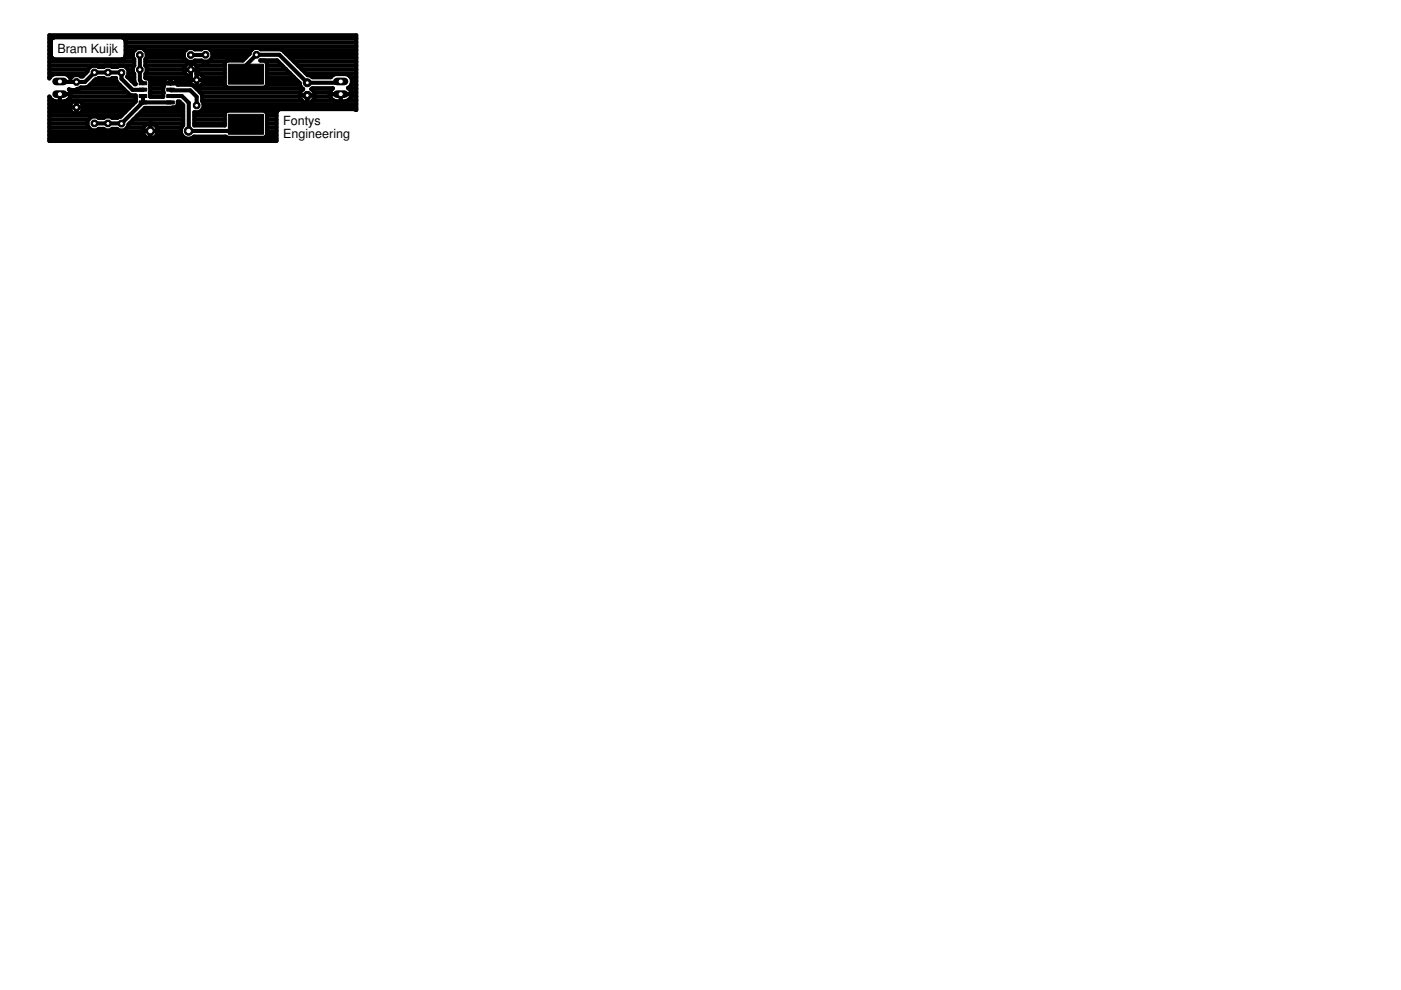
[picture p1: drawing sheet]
<svg xmlns="http://www.w3.org/2000/svg" width="297mm" height="210mm" viewBox="0 0 297 210" stroke-linecap="round" stroke-linejoin="round" font-family="sans-serif">
<defs><g id="words">
<g font-size="2.7">
<text x="12.2" y="11.2">Bram Kuijk</text>
<text x="60" y="26.4">Fontys</text>
<text x="60" y="29.2">Engineering</text>
</g>
</g></defs>
<g fill="#000" stroke="#000" stroke-width=".21">
<path d="M29.5 18.7h1.6v.6h-1.6zM29.5 17.3h1.6v.7h-1.6zM35.3 18.7h1.7v.6h-1.7zM35.3 17.3h1.7v.7h-1.7zM48.4 13.6h7.5v4.2h-7.5zM29.5 20h1.6v.7h-1.6zM29.5 21.4h1.6v.6h-1.6zM35.3 20h1.7v.7h-1.7zM35.3 21.4h1.7v.6h-1.7zM48.4 24.2h7.5v4.3h-7.5z"/>
<circle cx="16.2" cy="17.4" r=".76"/>
</g>
<g fill="none" stroke="#000" stroke-width=".87">
<path d="M10.5 13.1h18M10.5 16.4h.1M10.5 15.5h7.7M10.5 14.7h8.1M10.5 13.9h18M10.5 12.3h.4M10.5 11.5h.3M10.5 10.6h.3M10.5 9.8h.3M10.5 9h.3M10.5 8.2h.5M11 8.1l.4-.2h14.6l.3 .2 .3 .4v3.5l-.3 .4-.4 .2h-14.6l-.3-.3-.2-.4v-3.3z"/>
<path d="M12.7 17.3l5.3 .1 2-2h5.7l.1 1.3 2.3 2.3h2.2M14.8 16.4h.4M14.9 16.6h.1M14.9 16.6l-.5-.6-.6-.3h-2.2l-.6 .3-.5 .6v-9.1h65v15.8l-.4-.2-16 .1-.5 .6v6.1h-48.1v-9.4l.4 .6 .6 .3 2.1 .1 .7-.2M15 19.6a1.5 1.5 0 0 1-.7 1.7M15 19.6h12M15 20h-2.3v1.5M16.8 18.8l.3-.3h1.1l.5-.1 1.5-1.6h.4l.3-.2h1.1l.3 .2h1.2l.3-.2h.8l.2 .8 2.7 2.6 .4 .2h.9v1M19.1 18h6.3M19.9 17.2h4.8M26.2 18.8h-9.8l-.4 .3-.4 .1-1-.3 .4 .7M26.4 8.2h49.1"/>
<path d="M26.5 12.3h1.7M26.6 11.5h1.6M26.6 10.6h2M26.6 9.8h48.9M26.6 9h48.9M27.1 16.4h1.4M27.1 14.7h1.1M27.2 15.5h1.2M27.9 17.2h.6M28.2 12.3v-1.3l.8-.8h1.2l.9 .8v1.3M28.2 12.3l.3 .2v1.4M28.5 13.9l-.3 .3v1.2l.3 .3v1.5l.3 .7h-.2l-1.6-1.6 .2-.3v-1.2l-.8-.9h-1.2l-.3 .3h-1.1l-.3-.3h-1.2l-.3 .3h-1.1l-.3-.3h-1.2l-.8 .9v.4l-1.1 1h-.4l-.3-.3h-1.2l-.7 .7"/>
<path d="M29.7 11.7v5.3l.6 .7M30.7 10.6h8.7M30.8 13.9l.3 .3v1.2l-.3 .3 .1 .9a.79 .79 0 0 1 1 .6M30.8 13.1h17.1M30.8 16.4h9.5M30.8 13.9h8.5M30.9 15.5h8.3M31.1 12.3l-.3 .2v1.4M31.1 14.7h8M31.1 12.3h7.9M31.1 11.5h7.9M31.8 19.6h2.9"/>
<path d="M31.8 17.2h2.9M31.9 18h2.7M31.9 17.2v3.3h2.7l.1-2.2M31.9 18.8h2.7M34.6 17.7h3.1M34.7 18.3h.1M36.2 19l.1 .2h4l1.4 1.3v1.9M36.2 16.6v1.1M36.2 17.2h.1M37.6 17.2h2.7M39 12.3v-1.3l.9-.8h1.1l.3 .3h1.4l.3-.3h1.2l.8 .8v1.2l-.8 .9M39 12.3l.9 .8"/>
<path d="M39.1 14.8h2.7M40.3 17h2.8M40.4 13.4v2.8M40.4 15.5h.1M40.4 14.7h.1M40.4 13.9h.1M40.7 18h-3v-.7l-.4-.6-2-.1-.6 .4v1.3M41.6 13.9h6.1M41.7 18.8h22.5M41.7 15.5h6M41.7 15.6v2.8M41.7 18h.1"/>
<path d="M41.7 16.4h.1M41.7 17.2h.1M41.8 14.7h5.9M42.5 19.6h21.1M42.6 18h5.1M43 13.1l-.3-.3h-1.4l-.3 .3M43.1 16.4h4.6M43.1 16.4v1.1l-.8 .9h-1.1l1.5 1.4 .2 .5v1.2l.2 .2v1.2l-.8 .9h-1.1v2.8h6.5v-2.5l.1-.3 .5-.3h7.7l.3 .1 .3 .5v4.5M43.1 16.4l-.8-.8h-.7l.2-.3v-1.1l-.8-.8h-1.1l-.8 .8v1.1l.8 .9h.6l-.2 .2v1.1l.6 .6-.3-.1M43.1 17.2h4.6M43.6 11.6l-3.2 .1M44.6 10.6h8.7"/>
<path d="M45 12.3h7.1M45 11.5h7.9M47.7 18l.1 .3 .5 .3h7.7l.3-.1 .3-.5M52.1 15.7v-1.8l2.3-2.3h4.8l6 5.9h6.8l.2-.2M56.4 13.1h2.6M56.6 18h7M56.6 18v-4.6l-.3-.4-1.1-.2h3.5l4.8 4.8a1.53 1.53 0 0 0 .8 1.3l-.7 .7M56.6 16.4h5.7M56.6 17.2h6.5M56.6 15.5h4.9M56.6 14.7h4.1M56.6 13.9h3.2"/>
<path d="M59.9 10.6l-.4-.1h-4.3l-.2-.3h-1.2l-.9 .8v.4l-1.4 1.4-3.5 .2-.3 .4v4.6M59.9 10.6l5.3 5.3 1 .5h3.9l.4-.4 .6-.3h2.3a1.57 1.57 0 0 1 1.2 1.3 1.57 1.57 0 0 1-.8 1.6l.2 .2M59.9 10.6h15.6M60.7 11.5h14.8M61.5 12.3h14M62.4 13.1h13.1M63.2 13.9h12.3M63.6 19.6v1.3l.9 .9h1.3l.9-.9v-1.3M64 14.7h11.5M64.8 15.5h10.7M66.1 18.8h4.4M66.7 19.6h3.3"/>
<path d="M69.9 20h4.6M70 19.6a1.53 1.53 0 0 0 .6 1.7M70.4 18.8l.2-.1h-4.4l-.2 .2 .7 .7M70.4 18.8l-.4 .8M72.2 20v1.5M74 18.8h1.5M74 18.8l.5 .8M74.3 16.4h1.2M74.4 18h1.1M74.5 19.6a1.45 1.45 0 0 1-.7 1.7M74.5 19.6h1M74.6 17.2h.9"/>
<path d="M10.5 22.9h4.3M10.5 29.4h48.1M10.5 26.2h8.1M10.5 28.6h20M10.5 27.8h19.8M10.5 27h8.3M10.5 25.4h8.3M10.5 24.5h15.3M10.5 23.7h4.7M10.5 22.1h4.4M10.5 21.3h.6M12.7 21.3h.1"/>
<path d="M12.7 20.4h.1M14.3 21.3h14.5M14.8 22.8h2.8M14.9 20.4h13.9M16.2 22.9h.1M16.2 21.4v2.8M16.2 23.7h.1M16.2 22.1h.1M17.3 23.7h9.3M17.5 22.1h10.7M17.6 22.9h9.8M20 26.2h5.7"/>
<path d="M25.7 26.2h.1M27 27h3.5M27.5 26.2h11.3M28.3 25.4h10.5M28.8 21.2v.3l-3.3 3.2h-.3l-.3 .3h-1.1l-.3-.3h-1.2l-.3 .3h-1.1l-.3-.3h-1.2l-.8 .9v1.2l.8 .8h1.2l.3-.3h1.1l.3 .3h1.2l.3-.3h1l.4 .3h1.2l.8-.8v-.4l3.5-3.5h8.1M29.1 24.5h9.7M29.9 23.7h8.9M30.3 27.8h3.2M30.3 20.4v1.3M31.7 26.2a1.61 1.61 0 0 0-1.2 2.4 1.61 1.61 0 0 0 2.8 0M31.9 20.4h2.7M31.9 26.2v3.2"/>
<path d="M31.9 28.6h.1M31.9 27.8h.1M31.9 27h.1M32 26.2a1.6 1.6 0 0 1 1.3 2.4M33.2 28.6h5.3M33.3 27h5.2M33.5 27.8h4.8M36.2 20.4h2.4l1.4 1.4v6h10.7l1.4-1.4M36.2 21.7h-6l-4.4 4.5M36.4 22.9l.2-.1a.81 .81 0 0 0 1.1-.6v-.7h.4l.7 .8v4.3a1.66 1.66 0 0 0-.4 1.6 1.66 1.66 0 0 0 1.2 1.2M37.7 22.1h.9M41.2 26.2h6.5"/>
<path d="M41.2 25.4h6.5M41.2 24.5h6.5M42.4 23.7h5.5M42.9 21.3h21.1M42.9 20.4h20.7M43.1 22.9h32.4M43.1 22.1h32.4M56.4 23.7h2.3M56.6 28.6l-.1 .3-.5 .3h-7.7l-.5-.2h-6.7l-.8 .4M56.6 26.2h2M56.6 28.6h2M56.6 27.8h2"/>
<path d="M56.6 27h2M56.6 25.4h2M56.6 24.5h2M63.6 20.2h3.1M65.2 20.2v1.6M65.2 21.3h.1M65.2 20.4h.1M66.3 21.3h4.4M66.7 20.4h3.3M70.6 21.3l.7 .2h1.9l.6-.2M72.2 21.3h.1M72.2 20.4h.1"/>
<path d="M73.8 21.3h1.7M74.5 20.4h1"/>
<circle cx="16.2" cy="22.8" r="1.51"/>
</g>
<circle cx="16.2" cy="17.4" r=".42" fill="#fff" stroke="#000" stroke-width=".21"/>
<circle cx="16.2" cy="22.8" r=".76" fill="#000" stroke="#000" stroke-width=".21"/>
<circle cx="16.2" cy="22.8" r=".42" fill="#fff" stroke="#000" stroke-width=".21"/>
<circle cx="41.7" cy="22.4" r=".76" fill="#000" stroke="#000" stroke-width=".21"/>
<circle cx="41.7" cy="22.4" r=".42" fill="#fff" stroke="#000" stroke-width=".21"/>
<circle cx="41.7" cy="17" r=".76" fill="#000" stroke="#000" stroke-width=".21"/>
<circle cx="41.7" cy="17" r=".42" fill="#fff" stroke="#000" stroke-width=".21"/>
<circle cx="65.2" cy="20.2" r=".92" fill="#000" stroke="#000" stroke-width=".21"/>
<circle cx="65.2" cy="20.2" r=".42" fill="#fff" stroke="#000" stroke-width=".21"/>
<circle cx="65.2" cy="17.5" r=".85" fill="#000" stroke="#000" stroke-width=".21"/>
<circle cx="65.2" cy="17.5" r=".42" fill="#fff" stroke="#000" stroke-width=".21"/>
<circle cx="40" cy="27.8" r=".91" fill="#000" stroke="#000" stroke-width=".21"/>
<circle cx="40" cy="27.8" r=".59" fill="#fff" stroke="#000" stroke-width=".21"/>
<circle cx="31.9" cy="27.8" r=".91" fill="#000" stroke="#000" stroke-width=".21"/>
<circle cx="31.9" cy="27.8" r=".59" fill="#fff" stroke="#000" stroke-width=".21"/>
<path d="M11.9 20h1.6" fill="none" stroke="#000" stroke-width="1.6"/>
<circle cx="12.7" cy="20" r=".54" fill="#fff" stroke="#000" stroke-width=".21"/>
<path d="M11.9 17.3h1.6" fill="none" stroke="#000" stroke-width="1.6"/>
<circle cx="12.7" cy="17.3" r=".54" fill="#fff" stroke="#000" stroke-width=".21"/>
<path d="M71.4 17.3h1.6" fill="none" stroke="#000" stroke-width="1.6"/>
<circle cx="72.3" cy="17.3" r=".54" fill="#fff" stroke="#000" stroke-width=".21"/>
<path d="M71.4 20h1.6" fill="none" stroke="#000" stroke-width="1.6"/>
<circle cx="72.3" cy="20" r=".54" fill="#fff" stroke="#000" stroke-width=".21"/>
<circle cx="20" cy="15.4" r=".76" fill="#000" stroke="#000" stroke-width=".21"/>
<circle cx="20" cy="15.4" r=".42" fill="#fff" stroke="#000" stroke-width=".21"/>
<circle cx="20" cy="26.2" r=".76" fill="#000" stroke="#000" stroke-width=".21"/>
<circle cx="20" cy="26.2" r=".42" fill="#fff" stroke="#000" stroke-width=".21"/>
<circle cx="22.9" cy="15.4" r=".76" fill="#000" stroke="#000" stroke-width=".21"/>
<circle cx="22.9" cy="15.4" r=".42" fill="#fff" stroke="#000" stroke-width=".21"/>
<circle cx="22.9" cy="26.2" r=".76" fill="#000" stroke="#000" stroke-width=".21"/>
<circle cx="22.9" cy="26.2" r=".42" fill="#fff" stroke="#000" stroke-width=".21"/>
<circle cx="25.8" cy="15.4" r=".76" fill="#000" stroke="#000" stroke-width=".21"/>
<circle cx="25.8" cy="15.4" r=".42" fill="#fff" stroke="#000" stroke-width=".21"/>
<circle cx="25.8" cy="26.2" r=".76" fill="#000" stroke="#000" stroke-width=".21"/>
<circle cx="25.8" cy="26.2" r=".42" fill="#fff" stroke="#000" stroke-width=".21"/>
<circle cx="54.4" cy="11.6" r=".76" fill="#000" stroke="#000" stroke-width=".21"/>
<circle cx="54.4" cy="11.6" r=".42" fill="#fff" stroke="#000" stroke-width=".21"/>
<circle cx="43.6" cy="11.6" r=".76" fill="#000" stroke="#000" stroke-width=".21"/>
<circle cx="43.6" cy="11.6" r=".42" fill="#fff" stroke="#000" stroke-width=".21"/>
<circle cx="40.4" cy="11.7" r=".76" fill="#000" stroke="#000" stroke-width=".21"/>
<circle cx="40.4" cy="11.7" r=".42" fill="#fff" stroke="#000" stroke-width=".21"/>
<circle cx="29.7" cy="11.7" r=".76" fill="#000" stroke="#000" stroke-width=".21"/>
<circle cx="29.7" cy="11.7" r=".42" fill="#fff" stroke="#000" stroke-width=".21"/>
<circle cx="29.7" cy="14.8" r=".76" fill="#000" stroke="#000" stroke-width=".21"/>
<circle cx="29.7" cy="14.8" r=".42" fill="#fff" stroke="#000" stroke-width=".21"/>
<circle cx="40.4" cy="14.8" r=".76" fill="#000" stroke="#000" stroke-width=".21"/>
<circle cx="40.4" cy="14.8" r=".42" fill="#fff" stroke="#000" stroke-width=".21"/>
<use href="#words"/>
</svg>
